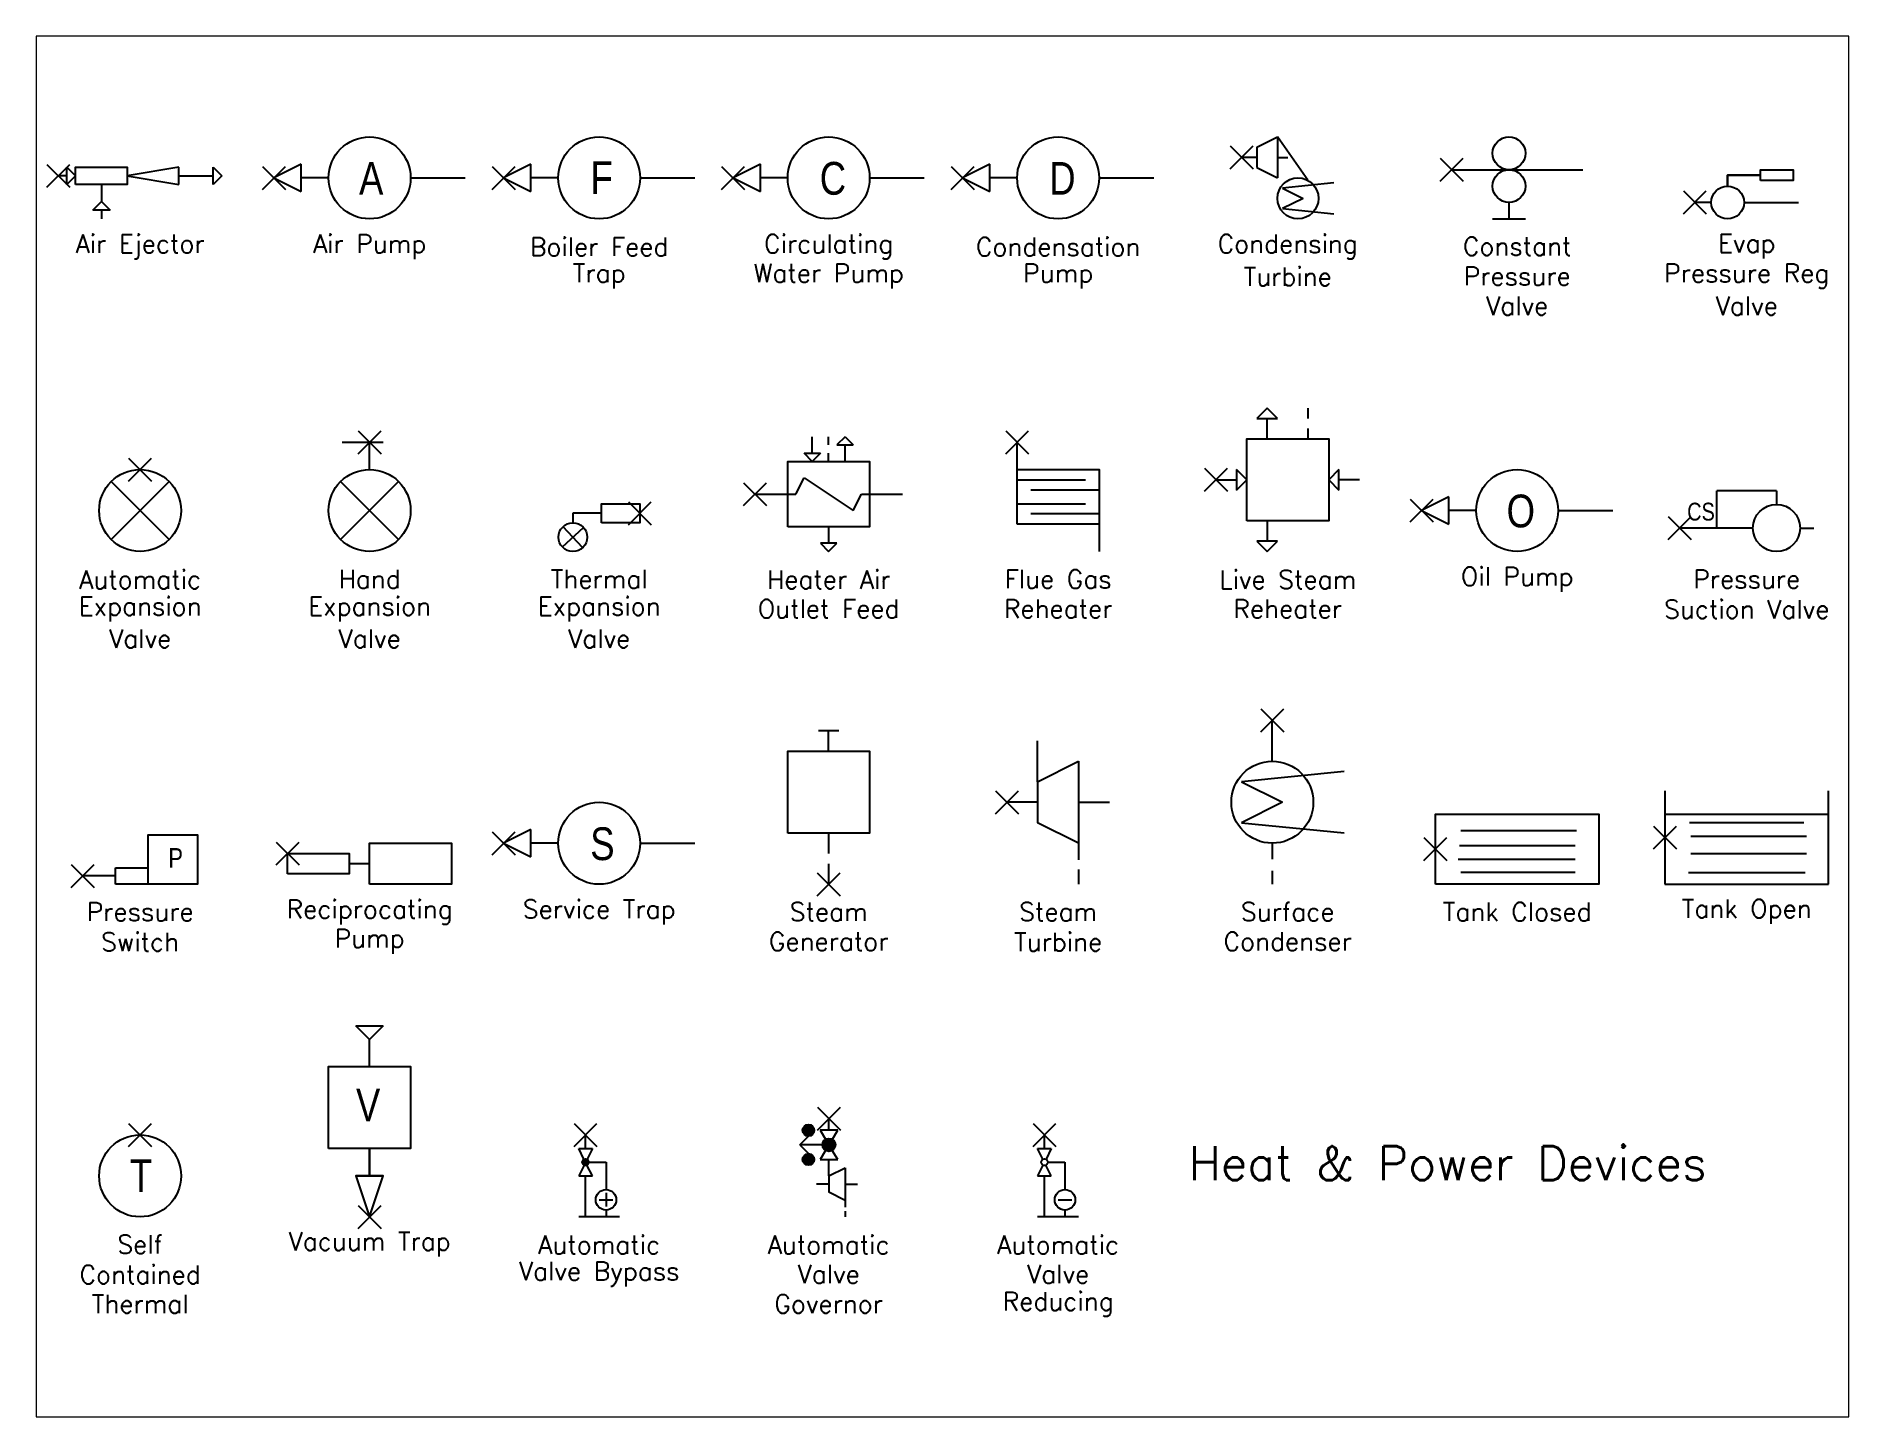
# Paper-space layout 'Layout1' of a CAD drawing. Header units: inches. Extents: x 1.05 to 9.45, y 0.8 to 7.2.
# The model-space entities are those that its viewports show. They can reach past a viewport. Long polylines and large blocks are cut down to what shows.
import ezdxf
from ezdxf.enums import TextEntityAlignment as Align

# ---------------------------------------------------------------- set-up
doc = ezdxf.new("R2010")
doc.units = ezdxf.units.IN
doc.header["$MEASUREMENT"] = 0
doc.linetypes.add('DOTS', pattern=[0.1, 0.05, -0.05])
doc.layers.add('Block origin', color=7, linetype='Continuous')
doc.layers.add('Text', color=6, linetype='Continuous')
doc.styles.add('ATTR', font='romans.shx', dxfattribs={"width": 0.8, "height": 0.478821})
doc.styles.add('blk_label', font='romans.shx')

psp = doc.layouts.get("Layout1")

msp = doc.modelspace()

# ---------------------------------------------------------------- texts
at = {"layer": 'Text', "style": 'blk_label'}
for s, height, p in [('Air Ejector', 2.6883, (0, -4.03)), ('Air Pump', 2.688, (33.6, -4.03)), ('Boiler Feed', 2.6883, (67.21, -4.03)), ('Circulating', 2.6883, (100.81, -4.03)), ('Condensation', 2.6883, (134.41, -4.03)), ('Condensing', 2.688, (168.02, -4.03)), ('Evap', 2.688, (235.23, -4.03)), ('Constant', 2.688, (201.62, -4.03)), ('Trap', 2.688, (67.21, -8.39)), ('Water Pump', 2.688, (100.81, -8.39)), ('Pump', 2.688, (134.41, -8.39)), ('Turbine', 2.688, (168.02, -8.39)), ('Pressure', 2.688, (201.62, -8.39)), ('Pressure Reg', 2.6883, (235.23, -8.39)), ('Valve', 2.688, (201.62, -12.74)), ('Valve', 2.688, (235.23, -12.74)), ('Automatic', 2.688, (0, -52.76)), ('Hand', 2.688, (33.6, -52.76)), ('Thermal', 2.688, (67.21, -52.76)), ('Heater Air', 2.688, (100.81, -52.76)), ('Flue Gas', 2.688, (134.41, -52.76)), ('Live Steam', 2.688, (168.02, -52.76)), ('Oil Pump', 2.688, (201.62, -52.76)), ('Pressure', 2.688, (235.23, -52.76)), ('Expansion', 2.688, (0, -57.11)), ('Expansion', 2.688, (33.6, -57.11)), ('Expansion', 2.688, (67.21, -57.11)), ('Suction Valve', 2.6883, (235.23, -57.11)), ('Outlet Feed', 2.6883, (100.81, -57.11)), ('Reheater', 2.688, (134.41, -57.11)), ('Reheater', 2.688, (168.02, -57.11)), ('Valve', 2.688, (0, -61.47)), ('Valve', 2.688, (33.6, -61.47)), ('Valve', 2.688, (67.21, -61.47)), ('Pressure', 2.688, (0, -101.48)), ('Reciprocating', 2.6883, (33.6, -101.48)), ('Service Trap', 2.6883, (67.21, -101.48)), ('Steam', 2.688, (100.81, -101.48)), ('Steam', 2.688, (134.41, -101.48)), ('Surface', 2.688, (168.02, -101.48)), ('Tank Closed', 2.6883, (201.62, -101.48)), ('Tank Open', 2.688, (235.23, -101.48)), ('Switch', 2.688, (0, -105.83)), ('Pump', 2.688, (33.6, -105.83)), ('Generator', 2.688, (100.81, -105.83)), ('Turbine', 2.688, (134.41, -105.83)), ('Condenser', 2.688, (168.02, -105.83)), ('Vacuum Trap', 2.6883, (33.6, -150.2)), ('Self', 2.688, (0, -150.2)), ('Automatic', 2.688, (67.21, -150.2)), ('Automatic', 2.688, (100.81, -150.2)), ('Automatic', 2.688, (134.41, -150.2)), ('Contained', 2.688, (0, -154.56)), ('Valve Bypass', 2.6883, (67.21, -154.56)), ('Valve', 2.688, (100.81, -154.56)), ('Valve', 2.688, (134.41, -154.56)), ('Thermal', 2.688, (0, -158.91)), ('Governor', 2.688, (100.81, -158.91)), ('Reducing', 2.688, (134.41, -158.91))]:
    msp.add_text(s, height=height, dxfattribs=at).set_placement(p, align=Align.MIDDLE)
msp.add_text('Heat & Power Devices', height=5, dxfattribs=at).set_placement((153.53, -140.8))

# ---------------------------------------------------------------- blocks, each defined once
blk = doc.blocks.new('Air Ejector')
for p, q in [((1.26, 0), (0, 0)), ((1.26, 1.26), (2.52, 0)), ((1.26, -1.25999), (1.26, 1.26)), ((2.52, 0), (1.26, -1.25999)), ((17.64, 1.26), (10.08, 0)), ((10.08, 0), (17.64, -1.25999)), ((17.64, -1.25999), (17.64, 1.26)), ((17.64, 0), (22.68, 0)), ((22.68, 0), (22.68, 1.26)), ((22.68, 1.26), (23.94, 0)), ((23.94, 0), (22.68, -1.25999)), ((22.68, -1.25999), (22.68, 0)), ((6.3, -1.25999), (6.3, -3.78001)), ((5.04, -5.04), (6.3, -3.78001)), ((7.56, -5.04), (5.04, -5.04)), ((6.3, -3.78001), (7.56, -5.04)), ((6.3, -5.04), (6.3, -6.30001))]:
    blk.add_line(p, q)
blk.add_lwpolyline([(2.52, -1.25999), (2.52, 1.26), (10.08, 1.26), (10.08, -1.25999)], close=True)
at = {"style": 'ATTR', "width": 0.8, "flags": 9}
blk.add_attdef('ESTCODE', (0, 0), '', height=0.0000479, dxfattribs=at)
blk = doc.blocks.new('Air Pump')
for p, q in [((4, 2), (0, 0)), ((0, 0), (4, -2)), ((4, 0), (4, 2)), ((8, 0), (4, 0)), ((4, -2), (4, 0)), ((20, 0), (27.999996, 0))]:
    blk.add_line(p, q)
blk.add_circle((14, 0), 6)
at = {"width": 0.8333}
blk.add_text('A', height=4.8, dxfattribs=at).set_placement((12.4503, -2.46689))
at = {"style": 'ATTR', "width": 0.8, "flags": 9}
blk.add_attdef('ESTCODE', (0, 0), '', height=0.000056, dxfattribs=at)
blk = doc.blocks.new('Boiler Feed Trap')
for p, q in [((4, 2), (0, 0)), ((0, 0), (4, -2.00001)), ((4, 0), (4, 2)), ((4, -2.00001), (4, 0)), ((8, 0), (4, 0)), ((20, 0), (28, 0))]:
    blk.add_line(p, q)
blk.add_circle((14, 0), 6)
at = {"width": 0.8333}
blk.add_text('F', height=4.8, dxfattribs=at).set_placement((12.725, -2.37856))
at = {"style": 'ATTR', "width": 0.8, "flags": 9}
blk.add_attdef('ESTCODE', (0, 0), '', height=0.000056, dxfattribs=at)
blk = doc.blocks.new('Circulating Water Pump')
for p, q in [((4, 2), (0, 0)), ((0, 0), (4, -2)), ((4, 0), (4, 2)), ((8, 0), (4, 0)), ((4, -2), (4, 0)), ((20, 0), (28, 0))]:
    blk.add_line(p, q)
blk.add_circle((14, 0), 6)
at = {"width": 0.8333}
blk.add_text('C', height=4.8, dxfattribs=at).set_placement((12.69194, -2.46689))
at = {"style": 'ATTR', "width": 0.8, "flags": 9}
blk.add_attdef('ESTCODE', (0, 0), '', height=0.000056, dxfattribs=at)
blk = doc.blocks.new('Condensation Pump')
for p, q in [((4, 2), (0, 0)), ((0, 0), (4, -2)), ((4, 0), (4, 2)), ((8, 0), (4, 0)), ((4, -2), (4, 0)), ((20, 0), (28, 0))]:
    blk.add_line(p, q)
blk.add_circle((14, 0), 6)
at = {"width": 0.8333}
blk.add_text('D', height=4.8, dxfattribs=at).set_placement((12.6919, -2.46689))
at = {"style": 'ATTR', "width": 0.8, "flags": 9}
blk.add_attdef('ESTCODE', (0, 0), '', height=0.000056, dxfattribs=at)
blk = doc.blocks.new('Condensing Turbine')
for p, q in [((2.25, 1.5), (5.25, 3)), ((9.6836, -3.3146), (5.25, 3)), ((5.25, 3), (5.25, -3)), ((2.25, 0), (0, 0)), ((2.25, 1.5), (2.25, -1.5)), ((5.25, 0), (6.75, 0)), ((2.25, -1.5), (5.25, -3)), ((13.5, -3.75), (6, -4.5)), ((6, -4.5), (9, -6)), ((9, -6), (6, -7.5)), ((6, -7.5), (13.5, -8.25))]:
    blk.add_line(p, q)
blk.add_circle((8.25, -6), 3)
at = {"style": 'ATTR', "width": 0.8, "flags": 9}
blk.add_attdef('ESTCODE', (0, 0), '', height=0.000027, dxfattribs=at)
blk = doc.blocks.new('Constant Pressure Valve')
for p, q in [((0, 0), (19.20002, 0)), ((8.40001, -4.8), (8.40001, -7.2)), ((6, -7.2), (10.80002, -7.2))]:
    blk.add_line(p, q)
for centre in [(8.40001, 2.4), (8.40001, -2.4)]:
    blk.add_circle(centre, 2.4)
at = {"style": 'ATTR', "width": 0.8, "flags": 9}
blk.add_attdef('ESTCODE', (0, 0), '', height=0.0000384, dxfattribs=at)
blk = doc.blocks.new('Evap Pressure Reg Valve')
for p, q in [((2.39999, 0), (0, 0)), ((7.19998, 0), (15.19998, 0))]:
    blk.add_line(p, q)
for points in [[(4.79998, 2.4), (4.79998, 4), (4.79998, 4), (4.79998, 2.4)], [(4.79998, 4), (4.79998, 4), (9.59997, 4), (9.59997, 4)], [(9.59997, 3.2001), (9.59997, 4.8001), (14.39999, 4.8001), (14.39999, 3.2001)]]:
    blk.add_lwpolyline(points, close=True)
blk.add_circle((4.79998, 0), 2.4)
at = {"style": 'ATTR', "width": 0.8, "flags": 9}
blk.add_attdef('ESTCODE', (0, 0), '', height=0.0000304, dxfattribs=at)
blk = doc.blocks.new('Heater Air Outlet Feed')
for p, q in [((8.39999, 6), (8.39999, 8.4)), ((10.80002, 7.2), (10.80002, 8.4)), ((13.20001, 8.4), (12, 7.2)), ((13.20001, 8.4), (14.39999, 7.2)), ((7.2, 6), (9.6, 6)), ((8.39999, 4.8), (7.2, 6)), ((9.6, 6), (8.39999, 4.8)), ((10.80002, 4.8), (10.80002, 6)), ((12, 7.2), (13.20001, 7.2)), ((13.20001, 7.2), (14.39999, 7.2)), ((13.20001, 4.8), (13.20001, 7.2)), ((0, 0), (6, 0)), ((6, 0), (7.2, 2.4)), ((7.2, 2.4), (14.39999, -2.4)), ((14.39999, -2.4), (15.6, 0)), ((15.6, 0), (21.6, 0)), ((10.80002, -4.8), (10.80002, -7.2)), ((10.80002, -7.2), (9.6, -7.2)), ((9.6, -7.2), (10.80002, -8.4)), ((12, -7.2), (10.80002, -7.2)), ((10.80002, -8.4), (12, -7.2))]:
    blk.add_line(p, q)
blk.add_lwpolyline([(4.8, -4.8), (4.8, 4.8), (16.80002, 4.8), (16.80002, -4.8)], close=True)
at = {"style": 'ATTR', "width": 0.8, "flags": 9}
blk.add_attdef('ESTCODE', (0, 0), '', height=0.0000432, dxfattribs=at)
blk = doc.blocks.new('Flue Gas Reheater')
for p, q in [((0, -4), (0, 0)), ((0, -5.5), (10, -5.5)), ((12, -7), (2, -7)), ((0, -9), (10, -9)), ((12, -10.5), (2, -10.5)), ((12, -12), (12, -15.99996))]:
    blk.add_line(p, q)
blk.add_lwpolyline([(0, -12), (0, -4), (12, -4), (12, -12)], close=True)
at = {"style": 'ATTR', "width": 0.8, "flags": 9}
blk.add_attdef('ESTCODE', (0, 0), '', height=0.000041, dxfattribs=at)
blk = doc.blocks.new('Live Steam Reheater')
for p, q in [((7.5, 10.5), (6, 9)), ((6, 9), (7.5, 9)), ((9, 9), (7.5, 10.5)), ((7.5, 9), (9, 9)), ((7.5, 6), (7.5, 9)), ((13.5, 9), (13.5, 10.5)), ((13.5, 6), (13.5, 7.5)), ((0, 0), (3, 0)), ((3, 1.5), (3, 0)), ((4.5, 0), (3, 1.5)), ((3, -1.5), (4.5, 0)), ((3, 0), (3, -1.5)), ((18, 1.5), (16.5, 0)), ((16.5, 0), (18, -1.5)), ((18, 0), (18, 1.5)), ((18, -1.5), (18, 0)), ((21, 0), (18, 0)), ((7.5, -6), (7.5, -8.99999)), ((7.5, -8.99999), (6, -8.99999)), ((6, -8.99999), (7.5, -10.49999)), ((9, -8.99999), (7.5, -8.99999)), ((7.5, -10.49999), (9, -8.99999))]:
    blk.add_line(p, q)
blk.add_lwpolyline([(4.5, -6), (4.5, 6), (16.5, 6), (16.5, -6)], close=True)
at = {"style": 'ATTR', "width": 0.8, "flags": 9}
blk.add_attdef('ESTCODE', (0, 0), '', height=0.0000525, dxfattribs=at)
blk = doc.blocks.new('Oil Pump')
for p, q in [((4, 2), (0, 0)), ((0, 0), (4, -2)), ((4, 0), (4, 2)), ((4, -2), (4, 0)), ((8, 0), (4, 0)), ((20, 0), (28, 0))]:
    blk.add_line(p, q)
blk.add_circle((14, 0), 6)
at = {"width": 0.8333}
blk.add_text('O', height=4.8, dxfattribs=at).set_placement((12.45031, -2.46689))
at = {"style": 'ATTR', "width": 0.8, "flags": 9}
blk.add_attdef('ESTCODE', (0, 0), '', height=0.000056, dxfattribs=at)
blk = doc.blocks.new('Pressure Suction Valve')
for p, q in [((5.45, 0), (5.45, 5.45)), ((14.17, 5.45), (5.45, 5.45)), ((14.17, 5.45), (14.17, 3.44)), ((10.72, 0), (0, 0)), ((17.62, 0), (19.62, 0))]:
    blk.add_line(p, q)
blk.add_circle((14.17, 0), 3.45)
at = {"width": 0.8333}
blk.add_text('CS', height=2.616, dxfattribs=at).set_placement((1.09, 1.09))
at = {"style": 'ATTR', "width": 0.8, "flags": 9}
blk.add_attdef('ESTCODE', (0, 0), '', height=0.0000392, dxfattribs=at)
blk = doc.blocks.new('Pressure Switch')
for p, q in [((4.8, 0), (0, 0)), ((4.8, 1.2), (9.6, 1.2)), ((4.8, -1.2), (4.8, 1.2)), ((9.6, -1.2), (4.8, -1.2))]:
    blk.add_line(p, q)
blk.add_lwpolyline([(9.6, -1.2), (9.6, 6), (16.8, 6), (16.8, -1.2)], close=True)
at = {"width": 0.8333}
blk.add_text('P', height=2.88, dxfattribs=at).set_placement((12.531, 1.2))
at = {"style": 'ATTR', "width": 0.8, "flags": 9}
blk.add_attdef('ESTCODE', (0, 0), '', height=0.0000336, dxfattribs=at)
blk = doc.blocks.new('Reciprocating Pump')
blk.add_line((12, -1.5), (9, -1.5))
for points in [[(0, -3), (0, 0), (9, 0), (9, -3)], [(12, -4.5), (12, 1.5), (24, 1.5), (24, -4.5)]]:
    blk.add_lwpolyline(points, close=True)
at = {"style": 'ATTR', "width": 0.8, "flags": 9}
blk.add_attdef('ESTCODE', (0, 0), '', height=0.000048, dxfattribs=at)
blk = doc.blocks.new('Service Trap')
for p, q in [((4, 2), (0, 0)), ((0, 0), (4, -2)), ((4, 0), (4, 2)), ((8, 0), (4, 0)), ((4, -2), (4, 0)), ((20, 0), (28, 0))]:
    blk.add_line(p, q)
blk.add_circle((14, 0), 6)
at = {"width": 0.8333}
blk.add_text('S', height=4.8, dxfattribs=at).set_placement((12.6919, -2.46689))
at = {"style": 'ATTR', "width": 0.8, "flags": 9}
blk.add_attdef('ESTCODE', (0, 0), '', height=0.000056, dxfattribs=at)
blk = doc.blocks.new('Steam Generator')
for p, q in [((-1.5, 22.50005), (1.5, 22.50005)), ((0, 19.50005), (0, 22.50005)), ((0, 7.50005), (0, 4.5)), ((0, 3), (0, 0))]:
    blk.add_line(p, q)
blk.add_lwpolyline([(-6, 7.50005), (-6, 19.50005), (6, 19.50005), (6, 7.50005)], close=True)
at = {"style": 'ATTR', "width": 0.8, "flags": 9}
blk.add_attdef('ESTCODE', (0, 0), '', height=0.0000563, dxfattribs=at)
blk = doc.blocks.new('Steam Turbine')
for p, q in [((4.5, 3), (4.5, 9)), ((4.5, 3), (10.499996, 6)), ((10.499996, 6), (10.499996, -6)), ((4.5, 3), (4.5, -3)), ((4.5, 0), (0, 0)), ((10.499996, 0), (14.999995, 0)), ((10.499996, -6), (4.5, -3)), ((10.499996, -6), (10.499996, -8.4558)), ((10.499996, -9.87537), (10.499996, -11.99998))]:
    blk.add_line(p, q)
at = {"style": 'ATTR', "width": 0.8, "flags": 9}
blk.add_attdef('ESTCODE', (0, 0), '', height=0.0000525, dxfattribs=at)
blk = doc.blocks.new('Surface Condenser')
for p, q in [((0, -6), (0, 0)), ((10.5, -7.5), (-4.5, -9)), ((-4.5, -9), (1.50003, -12)), ((1.50003, -12), (-4.5, -15)), ((-4.5, -15), (10.5, -16.5)), ((0, -18), (0, -20.3376)), ((0, -22.04104), (0, -24.00002))]:
    blk.add_line(p, q)
blk.add_circle((0, -12), 6)
at = {"style": 'ATTR', "width": 0.8, "flags": 9}
blk.add_attdef('ESTCODE', (0, 0), '', height=0.0000615, dxfattribs=at)
blk = doc.blocks.new('Tank Closed')
blk.add_line((3.7258, 2.7457), (20.6674, 2.7457))
at = {"linetype": 'DOTS'}
for p, q in [((20.4608, 0.4801), (3.5192, 0.4801)), ((3.3126, -1.4619), (20.4608, -1.4619)), ((20.4608, -3.4038), (3.7258, -3.4038))]:
    blk.add_line(p, q, dxfattribs=at)
blk.add_lwpolyline([(0, -5.13), (0, 5.13), (23.94, 5.13), (23.94, -5.13)], close=True)
at = {"style": 'ATTR', "width": 0.8, "flags": 9}
blk.add_attdef('ESTCODE', (0, 0), '', height=0.0000479, dxfattribs=at)
blk = doc.blocks.new('Tank Open')
for p, q in [((0, 6.84), (0, -6.84002)), ((23.94, -6.84002), (23.94, 6.84)), ((0, 3.42), (23.94, 3.42)), ((20.3114, 2.1469), (3.5764, 2.1469)), ((0, -6.84002), (23.94, -6.84002))]:
    blk.add_line(p, q)
at = {"linetype": 'DOTS'}
for p, q in [((3.783, 0.205), (20.7246, 0.205)), ((20.7246, -2.3843), (3.783, -2.3843)), ((3.42, -5.13), (20.52, -5.13))]:
    blk.add_line(p, q, dxfattribs=at)
at = {"style": 'ATTR', "width": 0.8, "flags": 9}
blk.add_attdef('ESTCODE', (0, 0), '', height=0.0000479, dxfattribs=at)
blk = doc.blocks.new('Vacuum Trap')
for p, q in [((-2, 28), (2, 28)), ((0, 26), (-2, 28)), ((2, 28), (0, 26)), ((0, 22), (0, 26)), ((-2, 6), (0, 0)), ((0, 0), (2, 6))]:
    blk.add_line(p, q)
for points in [[(-6, 10), (-6, 22), (6, 22), (6, 10)], [(0, 6), (0, 10), (0, 10), (0, 6)], [(-2, 6), (-2, 6), (2, 6), (2, 6)]]:
    blk.add_lwpolyline(points, close=True)
at = {"width": 0.8333}
blk.add_text('V', height=4.8, dxfattribs=at).set_placement((-2, 14))
at = {"style": 'ATTR', "width": 0.8, "flags": 9}
blk.add_attdef('ESTCODE', (0, 0), '', height=0.00007, dxfattribs=at)
blk = doc.blocks.new('Automatic Valve Bypass')
for p, q in [((0, -2), (0, 0)), ((-1, -2), (1, -2)), ((-0.22705, -3.5459), (-1, -2)), ((1, -2), (0.22335, -3.5533)), ((-0.22137, -4.4428), (-1, -6)), ((1, -6), (0.21767, -4.4354)), ((0.5, -4), (3, -4)), ((3, -4), (3, -8)), ((-1, -6), (1, -6)), ((0, -12), (0, -6)), ((2, -9.5), (4, -9.5)), ((3, -8.5), (3, -10.5)), ((5, -12), (-1, -12)), ((3, -11), (3, -12))]:
    blk.add_line(p, q)
for centre, radius in [((0, -4), 0.5), ((3, -9.5), 1.5)]:
    blk.add_circle(centre, radius)
for points in [[(-0.49473, -3.9441), (-0.50172, -3.9957), (-0.49473, -4.0805)], [(-0.49473, -4.0805), (0.50167, -3.9883), (0.12758, -3.5165)], [(0.12758, -3.5165), (-0.28495, -3.5866), (-0.49473, -4.0805)], [(-0.28495, -3.5866), (-0.44578, -3.7746), (-0.49473, -4.0805)], [(-0.44578, -3.7746), (-0.49473, -3.9441), (-0.49473, -4.0805)], [(-0.44578, -3.7746), (-0.48074, -3.8593), (-0.49473, -3.9441)], [(-0.48074, -3.8593), (-0.49124, -3.9073), (-0.49473, -3.9441)], [(-0.49473, -4.0805), (-0.12065, -4.486), (0.50167, -3.9883)], [(-0.49473, -4.0805), (-0.38984, -4.3127), (-0.12065, -4.486)], [(-0.49473, -4.0805), (-0.45626, -4.2021), (-0.38984, -4.3127)], [(-0.49473, -4.0805), (-0.48074, -4.1358), (-0.45626, -4.2021)], [(-0.44578, -3.7746), (-0.46676, -3.8188), (-0.48074, -3.8593)], [(-0.45626, -4.2021), (-0.4283, -4.2611), (-0.38984, -4.3127)], [(-0.28495, -3.5866), (-0.38635, -3.6824), (-0.44578, -3.7746)], [(-0.38635, -3.6824), (-0.4248, -3.734), (-0.44578, -3.7746)], [(-0.38984, -4.3127), (-0.29545, -4.4012), (-0.12065, -4.486)], [(-0.38984, -4.3127), (-0.34439, -4.3643), (-0.29545, -4.4012)], [(-0.28495, -3.5866), (-0.34089, -3.6345), (-0.38635, -3.6824)], [(-0.29545, -4.4012), (-0.20456, -4.4491), (-0.12065, -4.486)], [(-0.29545, -4.4012), (-0.25349, -4.4344), (-0.20456, -4.4491)], [(0.12758, -3.5165), (-0.11015, -3.5165), (-0.28495, -3.5866)], [(-0.11015, -3.5165), (-0.22552, -3.5497), (-0.28495, -3.5866)], [(-0.11015, -3.5165), (-0.16259, -3.5276), (-0.22552, -3.5497)], [(-0.20456, -4.4491), (-0.18707, -4.4602), (-0.12065, -4.486)], [(-0.12065, -4.486), (0.27791, -4.4122), (0.50167, -3.9883)], [(-0.12065, -4.486), (0.04367, -4.497), (0.27791, -4.4122)], [(-0.12065, -4.486), (-0.03674, -4.497), (0.04367, -4.497)], [(0.12758, -3.5165), (-0.02975, -3.5018), (-0.11015, -3.5165)], [(0.12758, -3.5165), (0.05066, -3.5055), (-0.02975, -3.5018)], [(0.04367, -4.497), (0.13108, -4.4823), (0.27791, -4.4122)], [(0.50167, -3.9883), (0.3758, -3.6677), (0.12758, -3.5165)], [(0.3758, -3.6677), (0.25693, -3.5681), (0.12758, -3.5165)], [(0.25693, -3.5681), (0.20099, -3.5423), (0.12758, -3.5165)], [(0.13108, -4.4823), (0.21149, -4.4528), (0.27791, -4.4122)], [(0.3758, -3.6677), (0.31986, -3.6161), (0.25693, -3.5681)], [(0.27791, -4.4122), (0.4632, -4.1948), (0.50167, -3.9883)], [(0.27791, -4.4122), (0.38979, -4.3127), (0.4632, -4.1948)], [(0.27791, -4.4122), (0.34084, -4.3643), (0.38979, -4.3127)], [(0.50167, -3.9883), (0.48069, -3.8446), (0.3758, -3.6677)], [(0.48069, -3.8446), (0.44922, -3.7709), (0.3758, -3.6677)], [(0.44922, -3.7709), (0.41426, -3.7193), (0.3758, -3.6677)], [(0.38979, -4.3127), (0.43523, -4.2501), (0.4632, -4.1948)], [(0.4632, -4.1948), (0.49117, -4.1137), (0.50167, -3.9883)], [(0.50167, -3.9883), (0.49466, -3.9146), (0.48069, -3.8446)], [(0.49117, -4.1137), (0.49816, -4.0473), (0.50167, -3.9883)]]:
    blk.add_solid(points)
at = {"style": 'ATTR', "width": 0.8, "flags": 9}
blk.add_attdef('ESTCODE', (0, 0), '', height=0.0000308, dxfattribs=at)
blk = doc.blocks.new('Automatic Valve Governor')
for p, q in [((0, -1.71), (0, 0)), ((-4.27501, -3.8475), (-2.99251, -2.565)), ((-1.28252, -1.71), (-0.49485, -3.0228)), ((1.28248, -1.71), (-1.28252, -1.71)), ((0.49913, -3.0155), (1.28248, -1.71)), ((-4.27501, -3.8475), (-2.99251, -5.13)), ((-0.85501, -3.8475), (-4.27501, -3.8475)), ((-0.48148, -4.6499), (-1.28252, -5.9849)), ((1.28248, -5.9849), (0.48842, -4.6615)), ((-1.28252, -5.9849), (1.28248, -5.9849))]:
    blk.add_line(p, q)
at = {"linetype": 'DOTS'}
for p, q in [((-0.00002, -8.3849), (-0.00002, -5.9849)), ((-0.00002, -8.3849), (2.39999, -7.1849)), ((2.39999, -7.1849), (2.39999, -11.9849)), ((-0.00002, -9.5849), (-1.80002, -9.5849)), ((-0.00002, -8.3849), (-0.00002, -10.7849)), ((2.39999, -9.5849), (4.19998, -9.5849)), ((2.39999, -11.9849), (-0.00002, -10.7849)), ((2.39999, -11.9849), (2.39999, -12.9673)), ((2.39999, -13.5351), (2.39999, -14.3849))]:
    blk.add_line(p, q, dxfattribs=at)
for centre, radius in [((-2.99251, -1.71), 0.855), ((-2.99251, -5.9849), 0.855), ((0, -3.8475), 0.95592)]:
    blk.add_circle(centre, radius)
for points in [[(-3.69013, -1.2039), (-3.83577, -1.575), (-3.8115, -1.9589)], [(-3.69013, -1.2039), (-3.77509, -1.3831), (-3.83577, -1.575)], [(-3.83577, -1.575), (-3.83577, -1.767), (-3.8115, -1.9589)], [(-3.69013, -1.2039), (-3.8115, -1.9589), (-3.2289, -2.5348)], [(-3.8115, -1.9589), (-3.53234, -2.3684), (-3.2289, -2.5348)], [(-3.8115, -1.9589), (-3.72654, -2.1381), (-3.53234, -2.3684)], [(-3.72654, -2.1381), (-3.65371, -2.2661), (-3.53234, -2.3684)], [(-2.65844, -0.9224), (-3.10753, -0.8584), (-3.69013, -1.2039)], [(-3.10753, -0.8584), (-3.33814, -0.9224), (-3.69013, -1.2039)], [(-2.17293, -1.8438), (-2.65844, -0.9224), (-3.69013, -1.2039)], [(-3.33814, -0.9224), (-3.53234, -1.0504), (-3.69013, -1.2039)], [(-2.17293, -1.8438), (-3.69013, -1.2039), (-3.2289, -2.5348)], [(-3.53234, -2.3684), (-3.38669, -2.4708), (-3.2289, -2.5348)], [(-3.2289, -2.5348), (-2.60988, -2.4708), (-2.17293, -1.8438)], [(-3.2289, -2.5348), (-2.85263, -2.5348), (-2.60988, -2.4708)], [(-3.2289, -2.5348), (-3.02256, -2.5604), (-2.85263, -2.5348)], [(-2.65844, -0.9224), (-2.87691, -0.8584), (-3.10753, -0.8584)], [(-2.17293, -1.8438), (-2.19721, -1.4087), (-2.65844, -0.9224)], [(-2.19721, -1.4087), (-2.37928, -1.1015), (-2.65844, -0.9224)], [(-2.37928, -1.1015), (-2.51279, -1.012), (-2.65844, -0.9224)], [(-2.60988, -2.4708), (-2.30645, -2.2277), (-2.17293, -1.8438)], [(-2.60988, -2.4708), (-2.48851, -2.394), (-2.30645, -2.2277)], [(-2.19721, -1.4087), (-2.27004, -1.2423), (-2.37928, -1.1015)], [(-2.30645, -2.2277), (-2.22148, -2.0485), (-2.17293, -1.8438)], [(-2.17293, -1.8438), (-2.13652, -1.639), (-2.19721, -1.4087)], [(-2.65844, -5.1974), (-3.10753, -5.1334), (-3.69013, -5.4789)], [(-3.10753, -5.1334), (-3.33814, -5.1974), (-3.69013, -5.4789)], [(-2.17293, -6.1188), (-2.65844, -5.1974), (-3.69013, -5.4789)], [(-3.33814, -5.1974), (-3.53234, -5.3253), (-3.69013, -5.4789)], [(-2.65844, -5.1974), (-2.87691, -5.1334), (-3.10753, -5.1334)], [(-2.17293, -6.1188), (-2.19721, -5.6837), (-2.65844, -5.1974)], [(-2.19721, -5.6837), (-2.37928, -5.3765), (-2.65844, -5.1974)], [(-2.37928, -5.3765), (-2.51279, -5.287), (-2.65844, -5.1974)], [(-0.92278, -3.6098), (-0.95919, -3.8017), (-0.93491, -3.9809)], [(0.88571, -3.5202), (-0.47368, -2.9955), (-0.93491, -3.9809)], [(-0.47368, -2.9955), (-0.78926, -3.3026), (-0.93491, -3.9809)], [(-0.78926, -3.3026), (-0.92278, -3.6098), (-0.93491, -3.9809)], [(-0.93491, -3.9809), (0.59442, -4.5823), (0.88571, -3.5202)], [(-0.93491, -3.9809), (-0.32804, -4.7231), (0.59442, -4.5823)], [(-0.93491, -3.9809), (-0.80139, -4.3648), (-0.32804, -4.7231)], [(-0.93491, -3.9809), (-0.88636, -4.1856), (-0.80139, -4.3648)], [(-0.78926, -3.3026), (-0.87423, -3.4434), (-0.92278, -3.6098)], [(-0.88636, -4.1856), (-0.84995, -4.288), (-0.80139, -4.3648)], [(-0.80139, -4.3648), (-0.66788, -4.5311), (-0.32804, -4.7231)], [(-0.47368, -2.9955), (-0.61934, -3.1107), (-0.78926, -3.3026)], [(-0.66788, -4.5311), (-0.48583, -4.6463), (-0.32804, -4.7231)], [(0.49731, -3.0339), (0.10891, -2.8931), (-0.47368, -2.9955)], [(0.10891, -2.8931), (-0.12171, -2.8931), (-0.47368, -2.9955)], [(-0.12171, -2.8931), (-0.26735, -2.9315), (-0.47368, -2.9955)], [(0.88571, -3.5202), (0.49731, -3.0339), (-0.47368, -2.9955)], [(-0.32804, -4.7231), (0.09677, -4.7871), (0.59442, -4.5823)], [(-0.32804, -4.7231), (-0.12171, -4.7999), (0.09677, -4.7871)], [(0.09677, -4.7871), (0.33952, -4.7487), (0.59442, -4.5823)], [(0.49731, -3.0339), (0.32739, -2.9571), (0.10891, -2.8931)], [(0.88571, -3.5202), (0.69151, -3.1747), (0.49731, -3.0339)], [(0.59442, -4.5823), (0.88571, -4.224), (0.88571, -3.5202)], [(0.59442, -4.5823), (0.77647, -4.4416), (0.88571, -4.224)], [(0.88571, -3.5202), (0.82502, -3.3282), (0.69151, -3.1747)], [(0.88571, -4.224), (0.93426, -3.7633), (0.88571, -3.5202)], [(0.88571, -4.224), (0.94639, -3.9937), (0.93426, -3.7633)], [(-3.69013, -5.4789), (-3.83577, -5.85), (-3.8115, -6.2339)], [(-3.69013, -5.4789), (-3.77509, -5.6581), (-3.83577, -5.85)], [(-3.83577, -5.85), (-3.83577, -6.042), (-3.8115, -6.2339)], [(-3.69013, -5.4789), (-3.8115, -6.2339), (-3.2289, -6.8098)], [(-3.8115, -6.2339), (-3.53234, -6.6434), (-3.2289, -6.8098)], [(-3.8115, -6.2339), (-3.72654, -6.4131), (-3.53234, -6.6434)], [(-3.72654, -6.4131), (-3.65371, -6.5411), (-3.53234, -6.6434)], [(-2.17293, -6.1188), (-3.69013, -5.4789), (-3.2289, -6.8098)], [(-3.53234, -6.6434), (-3.38669, -6.7458), (-3.2289, -6.8098)], [(-3.2289, -6.8098), (-2.60988, -6.7458), (-2.17293, -6.1188)], [(-3.2289, -6.8098), (-2.85263, -6.8098), (-2.60988, -6.7458)], [(-3.2289, -6.8098), (-3.02256, -6.8354), (-2.85263, -6.8098)], [(-2.60988, -6.7458), (-2.30645, -6.5027), (-2.17293, -6.1188)], [(-2.60988, -6.7458), (-2.48851, -6.669), (-2.30645, -6.5027)], [(-2.19721, -5.6837), (-2.27004, -5.5173), (-2.37928, -5.3765)], [(-2.30645, -6.5027), (-2.22148, -6.3235), (-2.17293, -6.1188)], [(-2.17293, -6.1188), (-2.13652, -5.914), (-2.19721, -5.6837)]]:
    blk.add_solid(points)
at = {"style": 'ATTR', "width": 0.8, "flags": 9}
blk.add_attdef('ESTCODE', (0, 0), '', height=0.0000369, dxfattribs=at)
blk = doc.blocks.new('Automatic Valve Reducing')
for p, q in [((0, -2), (0, 0)), ((-0.227, -3.5459), (-1, -2)), ((-1, -2), (1, -2)), ((1, -2), (0.2234, -3.5533)), ((-0.2214, -4.4428), (-1, -6)), ((1, -6), (0.2177, -4.4353)), ((0.5, -4), (3, -4)), ((3, -4), (3, -8)), ((-1, -6), (1, -6)), ((0, -12), (0, -6)), ((2, -9.5), (4, -9.5)), ((5, -12), (-1, -12)), ((3, -11), (3, -12))]:
    blk.add_line(p, q)
for centre, radius in [((0.0006, -4), 0.4994), ((3, -9.5), 1.5)]:
    blk.add_circle(centre, radius)
at = {"style": 'ATTR', "width": 0.8, "flags": 9}
blk.add_attdef('ESTCODE', (0, 0), '', height=0.0000308, dxfattribs=at)
blk = doc.blocks.new('Thermal Expansion Valve')
for p, q in [((-11.33585, -4.9322), (-8.26418, -2.0678)), ((-8.36781, -5.0358), (-11.23222, -1.9641)), ((-5.60001, 0), (-9.80002, 0)), ((-9.80002, 0), (-9.80002, -1.4))]:
    blk.add_line(p, q)
blk.add_lwpolyline([(-5.60001, -1.4), (-5.60001, 1.4), (0, 1.4), (0, -1.4)], close=True)
blk.add_circle((-9.80002, -3.5), 2.1)
at = {"style": 'ATTR', "width": 0.8, "flags": 9}
blk.add_attdef('ESTCODE', (-11.23222, -1.9641), '', height=0.0000238, dxfattribs=at)
blk = doc.blocks.new('Automatic Expansion Valve')
for p, q in [((-4.2426, -10.2426), (4.2427, -1.7573)), ((-4.2426, -1.7573), (4.2427, -10.2426))]:
    blk.add_line(p, q)
blk.add_circle((0, -6), 6)
at = {"style": 'ATTR', "width": 0.8, "flags": 9}
blk.add_attdef('ESTCODE', (-6, -6), '', height=0.000024, dxfattribs=at)
blk = doc.blocks.new('Hand Expansion Valve')
for p, q in [((-4, 0), (2, 0)), ((0, -4), (0, 0)), ((-4.2427, -14.2426), (4.2426, -5.7573)), ((-4.2427, -5.7573), (4.2426, -14.2426))]:
    blk.add_line(p, q)
blk.add_circle((0, -10), 6)
at = {"style": 'ATTR', "width": 0.8, "flags": 9}
blk.add_attdef('ESTCODE', (-6, -10), '', height=0.00004, dxfattribs=at)
blk = doc.blocks.new('Self Contained Thermal')
blk.add_circle((0, -6), 6)
at = {"width": 0.8333}
blk.add_text('T', height=4.8, dxfattribs=at).set_placement((-1.5167, -8.3786))
at = {"style": 'ATTR', "width": 0.8, "flags": 9}
blk.add_attdef('ESTCODE', (-6, -6), '', height=0.000024, dxfattribs=at)

# ---------------------------------------------------------------- linework, layer by layer
at = {"layer": 'Block origin', "color": 1}
for p, q in [((159.59, 7.32), (162.95, 10.68)), ((159.59, 10.68), (162.95, 7.32)), ((-13.65, 4.62), (-10.29, 7.98)), ((-13.65, 7.98), (-10.29, 4.62)), ((190.34, 5.52), (193.7, 8.88)), ((190.34, 8.88), (193.7, 5.52)), ((17.92, 4.32), (21.28, 7.68)), ((17.92, 7.68), (21.28, 4.32)), ((51.53, 4.32), (54.89, 7.68)), ((51.53, 7.68), (54.89, 4.32)), ((85.13, 4.32), (88.49, 7.68)), ((85.13, 7.68), (88.49, 4.32)), ((118.73, 4.32), (122.1, 7.68)), ((118.73, 7.68), (122.1, 4.32)), ((225.95, 0.72), (229.31, 4.08)), ((225.95, 4.08), (229.31, 0.72)), ((31.92, -34.4), (35.28, -31.04)), ((31.92, -31.04), (35.28, -34.4)), ((126.73, -34.4), (130.09, -31.04)), ((126.73, -31.04), (130.09, -34.4)), ((-1.68, -38.4), (1.68, -35.04)), ((-1.68, -35.04), (1.68, -38.4)), ((155.84, -39.9), (159.2, -36.54)), ((155.84, -36.54), (159.2, -39.9)), ((88.33, -42), (91.69, -38.64)), ((88.33, -38.64), (91.69, -42)), ((71.48, -44.8), (74.84, -41.44)), ((71.48, -41.44), (74.84, -44.8)), ((185.94, -44.4), (189.3, -41.04)), ((185.94, -41.04), (189.3, -44.4)), ((223.74, -46.96), (227.1, -43.6)), ((223.74, -43.6), (227.1, -46.96)), ((164.09, -75.12), (167.45, -71.76)), ((164.09, -71.76), (167.45, -75.12)), ((125.23, -87.12), (128.59, -83.76)), ((125.23, -83.76), (128.59, -87.12)), ((51.53, -93.13), (54.89, -89.77)), ((51.53, -89.77), (54.89, -93.13)), ((221.58, -92.29), (224.94, -88.93)), ((221.58, -88.93), (224.94, -92.29)), ((19.92, -94.63), (23.28, -91.27)), ((19.92, -91.27), (23.28, -94.63)), ((187.97, -93.99), (191.33, -90.63)), ((187.97, -90.63), (191.33, -93.99)), ((-10.08, -97.92), (-6.72, -94.56)), ((-10.08, -94.56), (-6.72, -97.92)), ((99.13, -99.13), (102.49, -95.77)), ((99.13, -95.77), (102.49, -99.13)), ((-1.68, -135.85), (1.68, -132.49)), ((-1.68, -132.49), (1.68, -135.85)), ((63.53, -135.85), (66.89, -132.49)), ((63.53, -132.49), (66.89, -135.85)), ((99.17, -133.46), (102.53, -130.1)), ((99.17, -130.1), (102.53, -133.46)), ((130.73, -135.85), (134.09, -132.49)), ((130.73, -132.49), (134.09, -135.85)), ((31.92, -147.85), (35.28, -144.49)), ((31.92, -144.49), (35.28, -147.85))]:
    msp.add_line(p, q, dxfattribs=at)

# ---------------------------------------------------------------- block references
for name, p in [('Air Pump', (19.6, 6)), ('Boiler Feed Trap', (53.21, 6)), ('Circulating Water Pump', (86.81, 6)), ('Condensation Pump', (120.41, 6)), ('Condensing Turbine', (161.27, 9)), ('Constant Pressure Valve', (192.02, 7.2)), ('Air Ejector', (-11.97, 6.3)), ('Evap Pressure Reg Valve', (227.63, 2.4)), ('Live Steam Reheater', (157.52, -38.22)), ('Hand Expansion Valve', (33.6, -32.72)), ('Heater Air Outlet Feed', (90.01, -40.32)), ('Flue Gas Reheater', (128.41, -32.72)), ('Automatic Expansion Valve', (0, -36.72)), ('Oil Pump', (187.62, -42.72)), ('Thermal Expansion Valve', (73.16, -43.12)), ('Pressure Suction Valve', (225.42, -45.28)), ('Surface Condenser', (165.77, -73.44)), ('Steam Generator', (100.81, -97.45)), ('Steam Turbine', (126.91, -85.44)), ('Tank Open', (223.26, -90.61)), ('Service Trap', (53.21, -91.45)), ('Tank Closed', (189.65, -92.31)), ('Pressure Switch', (-8.4, -96.24)), ('Reciprocating Pump', (21.6, -92.95)), ('Vacuum Trap', (33.6, -146.17)), ('Automatic Valve Governor', (100.85, -131.78)), ('Self Contained Thermal', (0, -134.17)), ('Automatic Valve Bypass', (65.21, -134.17)), ('Automatic Valve Reducing', (132.41, -134.17))]:
    msp.add_blockref(name, p)

msp.set_redraw_order([(e.dxf.handle, doc.entitydb.next_handle()) for e in msp.query("TEXT MTEXT ATTDEF DIMENSION ARC_DIMENSION")])  # texts and dimensions are drawn at this point

# ---------------------------------------------------------------- viewports
at = {"layer": '0'}
psp.add_viewport(center=(5.25, 4), size=(8.4, 6.4), view_center_point=(117.478, -74.3511), view_height=202.190614, dxfattribs=at)

doc.saveas('drawing.dxf')
